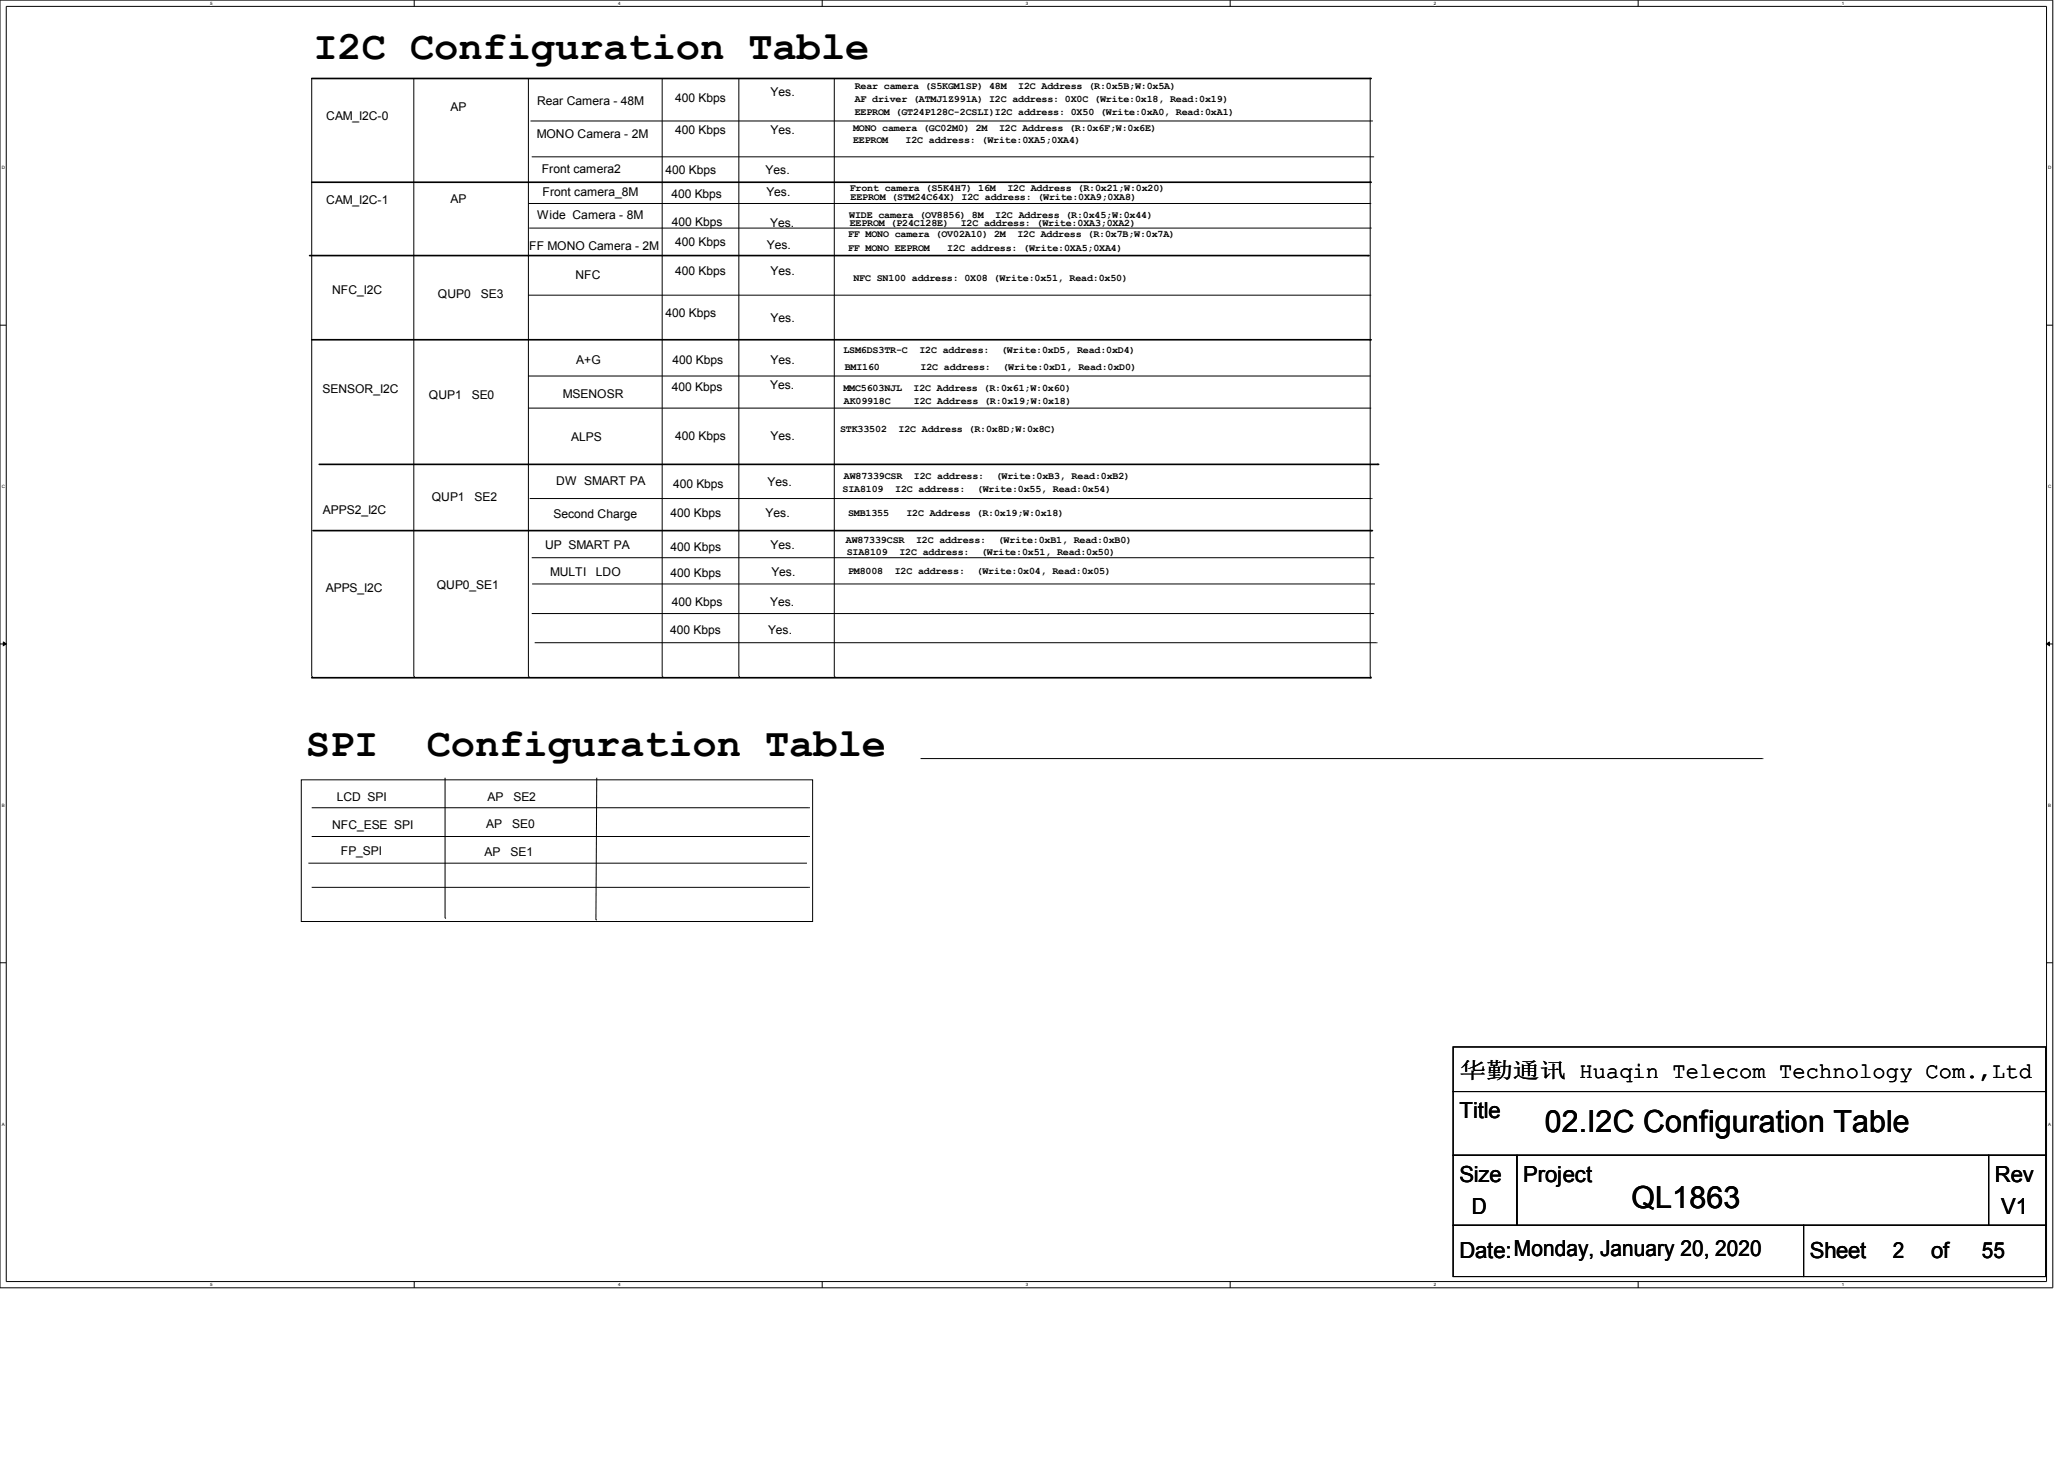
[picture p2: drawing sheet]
<svg xmlns="http://www.w3.org/2000/svg" width="420mm" height="297mm" viewBox="0 0 420 297" stroke-linecap="round" stroke-linejoin="round" font-family="sans-serif">
<defs><g id="words">
<g font-size="8.2">
<text x="63.7" y="12">I2C Configuration Table</text>
<text x="62.1" y="153.7">SPI</text>
<text x="86.7" y="153.7">Configuration Table</text>
</g>
<g font-size="6.2">
<text x="313.9" y="230.1">02.I2C Configuration Table</text>
<text x="331.5" y="245.5">QL1863</text>
</g>
<g font-size="4.5">
<text x="296.5" y="219">华勤通讯 Huaqin Telecom Technology Com.,Ltd</text>
<text x="296.5" y="227.1">Title</text>
<text x="296.5" y="240.1">Size</text>
<text x="309.5" y="240.1">Project</text>
<text x="405.3" y="240.1">Rev</text>
<text x="299" y="246.6">D</text>
<text x="406.6" y="246.6">V1</text>
<text x="296.5" y="255.6">Date:Monday, January 20, 2020</text>
<text x="367.7" y="255.6">Sheet</text>
<text x="384.6" y="255.6">2</text>
<text x="392.3" y="255.6">of</text>
<text x="402.7" y="255.6">55</text>
</g>
<g font-size="2.5">
<text x="91.5" y="22.5">AP</text>
<text x="109.1" y="21.4">Rear Camera - 48M</text>
<text x="137.2" y="20.8">400 Kbps</text>
<text x="156.5" y="19.5">Yes.</text>
<text x="66.3" y="24.3">CAM_I2C-0</text>
<text x="109.1" y="28">MONO Camera - 2M</text>
<text x="137.2" y="27.3">400 Kbps</text>
<text x="156.5" y="27.3">Yes.</text>
<text x="110.1" y="35.2">Front camera2</text>
<text x="135.2" y="35.4">400 Kbps</text>
<text x="155.5" y="35.4">Yes.</text>
<text x="66.3" y="41.4">CAM_I2C-1</text>
<text x="91.5" y="41.2">AP</text>
<text x="110.2" y="39.7">Front camera_8M</text>
<text x="136.4" y="40.2">400 Kbps</text>
<text x="155.7" y="39.8">Yes.</text>
<text x="109.1" y="44.5">Wide Camera - 8M</text>
<text x="136.5" y="45.8">400 Kbps</text>
<text x="156.5" y="46.1">Yes.</text>
<text x="107.5" y="50.7">FF MONO Camera - 2M</text>
<text x="137.2" y="50">400 Kbps</text>
<text x="155.8" y="50.6">Yes.</text>
<text x="67.5" y="59.8">NFC_I2C</text>
<text x="116.9" y="56.6">NFC</text>
<text x="137.2" y="55.8">400 Kbps</text>
<text x="156.5" y="55.8">Yes.</text>
<text x="89" y="60.5">QUP0</text>
<text x="97.7" y="60.5">SE3</text>
<text x="135.2" y="64.5">400 Kbps</text>
<text x="156.5" y="65.4">Yes.</text>
<text x="117.1" y="74">A+G</text>
<text x="136.7" y="74">400 Kbps</text>
<text x="156.5" y="73.9">Yes.</text>
<text x="65.5" y="79.9">SENSOR_I2C</text>
<text x="87.1" y="81.1">QUP1</text>
<text x="95.8" y="81.1">SE0</text>
<text x="114.4" y="80.8">MSENOSR</text>
<text x="136.5" y="79.4">400 Kbps</text>
<text x="156.5" y="78.9">Yes.</text>
<text x="116.1" y="89.6">ALPS</text>
<text x="137.2" y="89.4">400 Kbps</text>
<text x="156.5" y="89.4">Yes.</text>
<text x="87.7" y="101.9">QUP1</text>
<text x="96.4" y="101.9">SE2</text>
<text x="113" y="98.5">DW SMART PA</text>
<text x="136.7" y="99.1">400 Kbps</text>
<text x="156" y="98.8">Yes.</text>
<text x="65.6" y="104.3">APPS2_I2C</text>
<text x="112.4" y="105.3">Second Charge</text>
<text x="136.2" y="105">400 Kbps</text>
<text x="155.5" y="105">Yes.</text>
<text x="110.7" y="111.6">UP SMART PA</text>
<text x="136.2" y="112">400 Kbps</text>
<text x="156.5" y="111.4">Yes.</text>
<text x="88.7" y="119.7">QUP0_SE1</text>
<text x="111.8" y="117">MULTI</text>
<text x="121.1" y="117">LDO</text>
<text x="136.2" y="117.2">400 Kbps</text>
<text x="156.7" y="117">Yes.</text>
<text x="66.2" y="120.3">APPS_I2C</text>
<text x="136.5" y="123.1">400 Kbps</text>
<text x="156.5" y="123.1">Yes.</text>
<text x="136.1" y="128.9">400 Kbps</text>
<text x="156" y="128.9">Yes.</text>
<text x="68.4" y="162.8">LCD SPI</text>
<text x="99.1" y="162.7">AP</text>
<text x="104.3" y="162.7">SE2</text>
<text x="67.5" y="168.3">NFC_ESE SPI</text>
<text x="69.3" y="173.7">FP_SPI</text>
<text x="98.5" y="173.9">AP</text>
<text x="98.8" y="168.3">AP</text>
<text x="103.7" y="173.9">SE1</text>
<text x="104.1" y="168.3">SE0</text>
</g>
<g font-size="2">
<text x="173.7" y="18.1">Rear camera (S5KGM1SP) 48M</text>
<text x="173.7" y="23.3">EEPROM (GT24P128C-2CSLI)I2C address: 0X50 (Write:0xA0, Read:0xA1)</text>
<text x="173.7" y="20.8">AF driver (ATMJ1Z991A) I2C address: 0X0C (Write:0x18, Read:0x19)</text>
<text x="206.9" y="18.1">I2C Address (R:0x5B;W:0x5A)</text>
<text x="173.3" y="26.7">MONO camera (GC02M0) 2M</text>
<text x="173.3" y="29.1">EEPROM</text>
<text x="184" y="29.1">I2C address: (Write:0XA5;0XA4)</text>
<text x="203" y="26.7">I2C Address (R:0x6F;W:0x6E)</text>
<text x="172.6" y="38.7">Front camera (S5K4H7) 16M</text>
<text x="172.8" y="40.7">EEPROM (STM24C64X) I2C address: (Write:0XA9;0XA8)</text>
<text x="204.7" y="38.7">I2C Address (R:0x21;W:0x20)</text>
<text x="172.6" y="44.2">WIDE camera (OV8856) 8M</text>
<text x="172.6" y="46">EEPROM (P24C128E)</text>
<text x="195.2" y="46">I2C address: (Write:0XA3;0XA2)</text>
<text x="202.2" y="44.2">I2C Address (R:0x45;W:0x44)</text>
<text x="172.3" y="48.2">FF MONO camera (OV02A10) 2M</text>
<text x="172.3" y="51.1">FF MONO EEPROM</text>
<text x="192.5" y="51.1">I2C address: (Write:0XA5;0XA4)</text>
<text x="206.7" y="48.2">I2C Address (R:0x7B;W:0x7A)</text>
<text x="173.4" y="57">NFC SN100 address: 0X08 (Write:0x51, Read:0x50)</text>
<text x="171.4" y="71.7">LSM6DS3TR-C</text>
<text x="186.8" y="71.7">I2C address:</text>
<text x="203.4" y="71.7">(Write:0xD5, Read:0xD4)</text>
<text x="171.6" y="75.1">BMI160</text>
<text x="187" y="75.1">I2C address:</text>
<text x="203.7" y="75.1">(Write:0xD1, Read:0xD0)</text>
<text x="171.4" y="79.5">MMC5603NJL</text>
<text x="171.4" y="82.2">AK09918C</text>
<text x="185.6" y="79.5">I2C Address (R:0x61;W:0x60)</text>
<text x="185.7" y="82.2">I2C Address (R:0x19;W:0x18)</text>
<text x="170.7" y="87.7">STK33502</text>
<text x="182.6" y="87.7">I2C Address (R:0x8D;W:0x8C)</text>
<text x="171.2" y="100">SIA8109</text>
<text x="171.4" y="97.3">AW87339CSR</text>
<text x="181.9" y="100">I2C address:</text>
<text x="185.7" y="97.3">I2C address:</text>
<text x="198.5" y="100">(Write:0x55, Read:0x54)</text>
<text x="202.3" y="97.3">(Write:0xB3, Read:0xB2)</text>
<text x="172.3" y="104.9">SMB1355</text>
<text x="184.2" y="104.9">I2C Address (R:0x19;W:0x18)</text>
<text x="171.9" y="110.3">AW87339CSR</text>
<text x="172" y="112.7">SIA8109</text>
<text x="182.7" y="112.7">I2C address:</text>
<text x="186.1" y="110.3">I2C address:</text>
<text x="199.3" y="112.7">(Write:0x51, Read:0x50)</text>
<text x="202.7" y="110.3">(Write:0xB1, Read:0xB0)</text>
<text x="172.3" y="116.6">PM8008</text>
<text x="181.8" y="116.6">I2C address:</text>
<text x="198.4" y="116.6">(Write:0x04, Read:0x05)</text>
</g>
<g font-size=".9">
<text x="42.7" y="1">5</text>
<text x="125.6" y="1">4</text>
<text x="208.4" y="1">3</text>
<text x="291.3" y="1">2</text>
<text x="374.2" y="1">1</text>
<text x=".3" y="34.4">D</text>
<text x="416.1" y="34.4">D</text>
<text x=".3" y="99.2">C</text>
<text x="416.1" y="99.2">C</text>
<text x=".3" y="163.9">B</text>
<text x="416.1" y="163.9">B</text>
<text x=".3" y="228.7">A</text>
<text x="416.1" y="228.7">A</text>
<text x="42.7" y="261.3">5</text>
<text x="125.6" y="261.3">4</text>
<text x="208.4" y="261.3">3</text>
<text x="291.3" y="261.3">2</text>
<text x="374.2" y="261.3">1</text>
</g>
</g></defs>
<path d="M0 0h417.1v261.6h-417.1zM1.3 1.3h414.5v259.1h-414.5z" fill="none" stroke="#000" stroke-width=".2"/>
<g fill="#fff">
<path d="M42.7 .2h.3v.9h-.3z"/>
<path d="M42.7 260.5h.3v1h-.3z"/>
</g>
<path d="M84.2 0v1.3M84.2 260.4v1.2" fill="none" stroke="#000" stroke-width=".2"/>
<g fill="#fff">
<path d="M125.6 .2h.3v.9h-.3z"/>
<path d="M125.6 260.5h.3v1h-.3z"/>
</g>
<path d="M167 0v1.3M167 260.4v1.2" fill="none" stroke="#000" stroke-width=".2"/>
<g fill="#fff">
<path d="M208.4 .2h.4v.9h-.4z"/>
<path d="M208.4 260.5h.4v1h-.4z"/>
</g>
<path d="M249.9 0v1.3M249.9 260.4v1.2" fill="none" stroke="#000" stroke-width=".2"/>
<g fill="#fff">
<path d="M291.3 .2h.4v.9h-.4z"/>
<path d="M291.3 260.5h.4v1h-.4z"/>
</g>
<path d="M332.8 0v1.3M332.8 260.4v1.2" fill="none" stroke="#000" stroke-width=".2"/>
<g fill="#fff">
<path d="M374.2 .2h.4v.9h-.4z"/>
<path d="M374.2 260.5h.4v1h-.4z"/>
<path d="M.3 33.6h.5v1h-.5z"/>
<path d="M416.1 33.6h.5v1h-.5z"/>
<path d="M.3 98.4h.5v.9h-.5z"/>
<path d="M416.1 98.4h.5v.9h-.5z"/>
</g>
<path d="M0 66.1h1.3M415.8 66.1h1.3" fill="none" stroke="#000" stroke-width=".2"/>
<g fill="#fff">
<path d="M.3 163.2h.5v.9h-.5z"/>
<path d="M416.1 163.2h.5v.9h-.5z"/>
</g>
<path d="M0 130.8h1.3M415.8 130.8h1.3" fill="none" stroke="#000" stroke-width=".2"/>
<path d="M.7 130.4l.6 .4-.6 .4zM415.8 130.8l.6-.4v.8z" fill="#000" stroke="#000" stroke-width=".2"/>
<g fill="#fff">
<path d="M.3 228h.5v.9h-.5z"/>
<path d="M416.1 228h.5v.9h-.5z"/>
</g>
<g fill="none" stroke="#000" stroke-width=".2">
<path d="M63.3 15.9v121.5M84.1 15.9v121.5M107.4 15.9v121.5M134.5 15.9v121.5M150.1 15.9v121.5M169.5 15.9v121.5M278.4 15.9v121.5M107.8 24.6h170.9M108 31.9h171M278.7 24.6h.1M279 31.9h.1M107.4 41.3h171"/>
<path d="M107.4 60h171M107.5 46.3h171M278.4 41.3h.1M278.4 60h.1M278.5 46.3h.1M107.3 76.4h170.9M278.2 76.4h.1M107.4 82.9h171M278.4 82.9h.1M107.6 101.3h171M108 113.3h171M108.1 118.6h171"/>
<path d="M278.6 101.3h.1M279 113.3h.1M279.1 118.6h.1M63.3 137.4h.1M84.1 137.4h.1M107.4 137.4h.1M108 124.7h171M108.6 130.6h171.1M134.5 137.4h.1M150.1 137.4h.1M169.5 137.4h.1M278.4 137.4h.1"/>
<path d="M279 124.7h.1M279.7 130.6h.1M61.2 158.4h103.9v28.8h-103.9zM90.4 158v28.5M121.2 158l-.1 28.9M187 154.1h171.1M358.1 154.1h.1M62.7 175.4h101M63.3 164.1h101M63.3 170h101M163.7 175.4h.1M164.3 164.1h.1"/>
<path d="M164.3 170h.1M0 195.6h1.3M63.3 180.3h101M90.4 186.5h.1M121.1 186.9h.1M164.3 180.3h.1M415.8 195.6h1.3M295.2 212.7h120.4v9.1h-120.4zM295.2 221.8h120.4v12.9h-120.4zM295.2 234.7h13v14.2h-13zM308.2 234.7h95.8v14.2h-95.8zM404 234.7h11.6v14.2h-11.6z"/>
<path d="M295.2 248.9h71.2v10.5h-71.2zM366.4 248.9h49.2v10.5h-49.2z"/>
</g>
<path d="M63.3 15.9h215.1M63.3 37h215.1M62.9 51.9h215.1M63.3 69h215.1M64.9 94.3h215M63.6 107.8h215M63.3 137.7h215.1" fill="none" stroke="#000" stroke-width=".34"/>
<g fill="#000">
<circle cx="278.4" cy="15.9" r=".17"/>
<circle cx="278.4" cy="37" r=".17"/>
<circle cx="278" cy="51.9" r=".17"/>
<circle cx="278.4" cy="69" r=".17"/>
<circle cx="279.9" cy="94.3" r=".17"/>
<circle cx="278.6" cy="107.8" r=".17"/>
<circle cx="278.4" cy="137.7" r=".17"/>
</g>
<use href="#words"/>
</svg>
